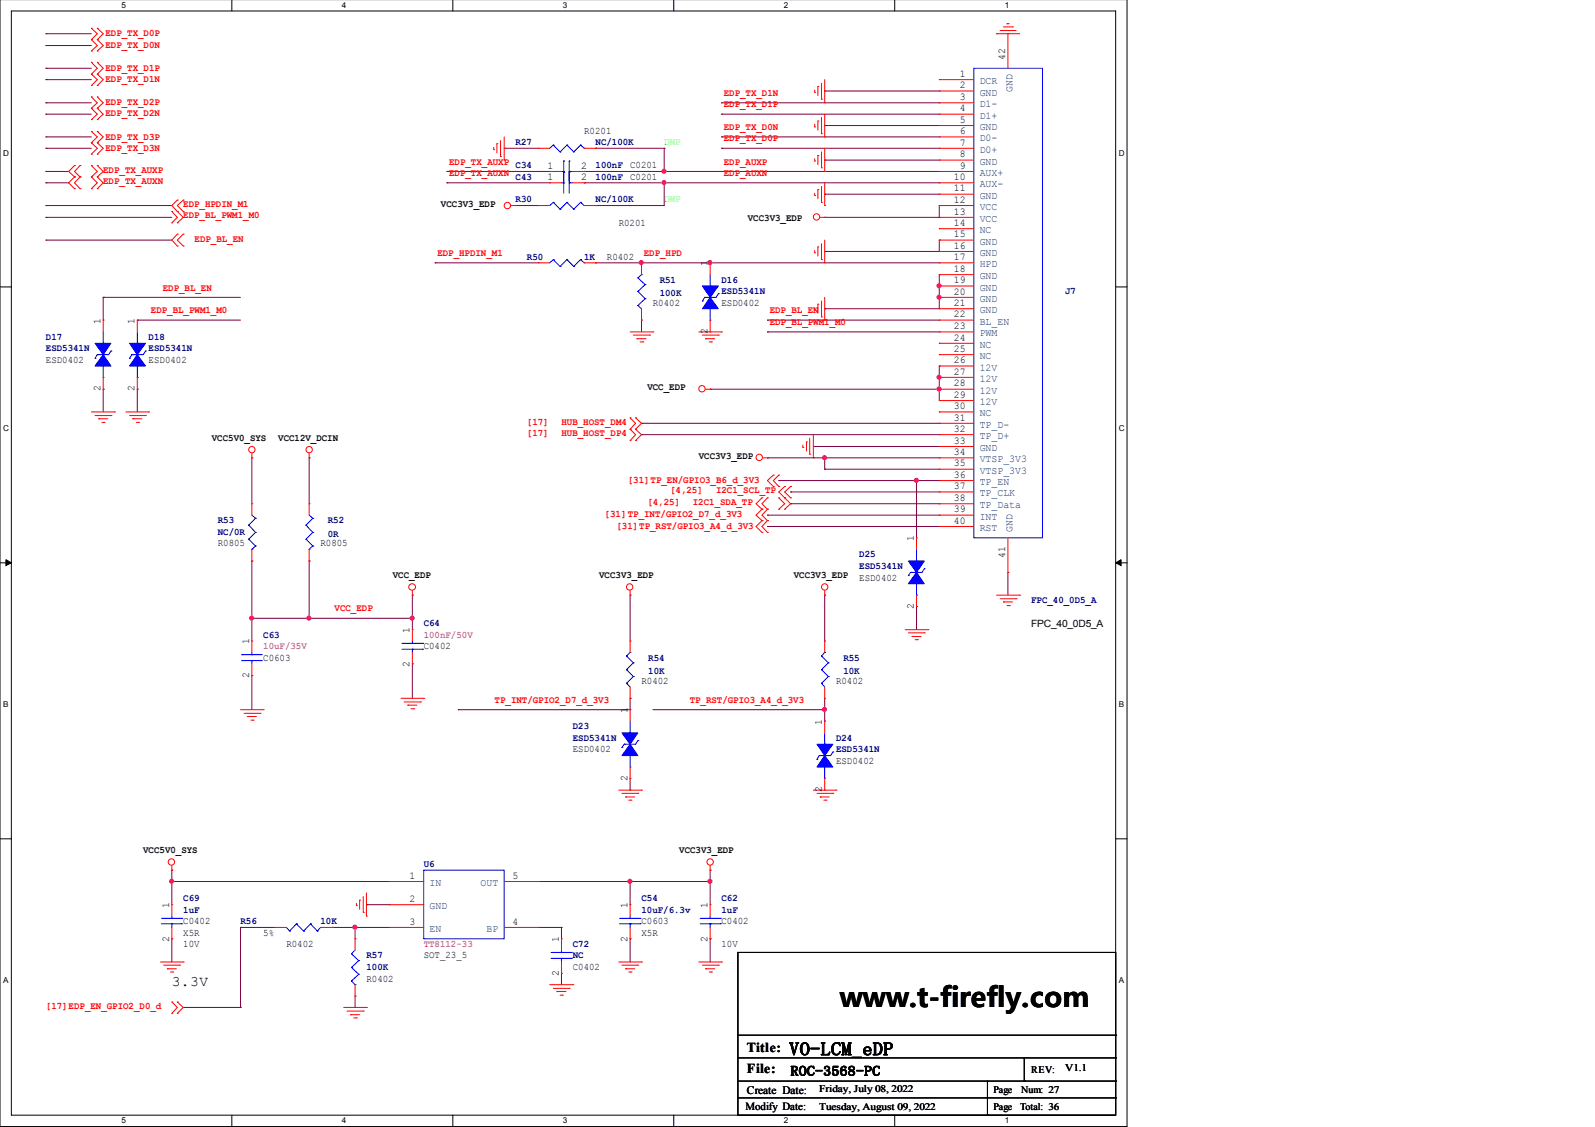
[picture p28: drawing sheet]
<svg xmlns="http://www.w3.org/2000/svg" width="297mm" height="210mm" viewBox="0 0 297 210" stroke-linecap="round" stroke-linejoin="round" font-family="sans-serif">
<defs><g id="words">
<text font-size="5.1" x="156.4" y="187.5">www.t-firefly.com</text>
<text font-size="3.4" x="147" y="196.5">VO-LCM_eDP</text>
<text font-size="2.7" x="32" y="183.6">3.3V</text>
<g font-size="2.5">
<text x="139.1" y="196">Title:</text>
<text x="139.1" y="199.8">File:</text>
<text x="147.2" y="200.3">ROC-3568-PC</text>
</g>
<text font-size="2.1" x="139.1" y="203.7">Create Date:</text>
<text font-size="2" x="138.9" y="206.8">Modify Date:</text>
<g font-size="1.9" fill="#f00">
<text x="19.6" y="6.8">EDP_TX_D0P</text>
<text x="19.6" y="8.9">EDP_TX_D0N</text>
<text x="19.6" y="13.1">EDP_TX_D1P</text>
<text x="19.6" y="15.3">EDP_TX_D1N</text>
<text x="134.8" y="17.9">EDP_TX_D1N</text>
<text x="19.6" y="19.6">EDP_TX_D2P</text>
<text x="19.6" y="21.7">EDP_TX_D2N</text>
<text x="134.8" y="20">EDP_TX_D1P</text>
<text x="19.6" y="26">EDP_TX_D3P</text>
<text x="19.6" y="28.1">EDP_TX_D3N</text>
<text x="134.8" y="24.2">EDP_TX_D0N</text>
<text x="134.8" y="26.3">EDP_TX_D0P</text>
<text x="19.2" y="32.2">EDP_TX_AUXP</text>
<text x="19.2" y="34.3">EDP_TX_AUXN</text>
<text x="83.7" y="30.7">EDP_TX_AUXP</text>
<text x="83.7" y="32.8">EDP_TX_AUXN</text>
<text x="134.8" y="30.7">EDP_AUXP</text>
<text x="134.8" y="32.8">EDP_AUXN</text>
<text x="34.1" y="40.7">EDP_BL_PWM1_M0</text>
<text x="34.1" y="38.5">EDP_HPDIN_M1</text>
<text x="36.2" y="45.1">EDP_BL_EN</text>
<text x="81.4" y="47.7">EDP_HPDIN_M1</text>
<text x="119.9" y="47.7">EDP_HPD</text>
<text x="28.1" y="58.3">EDP_BL_PWM1_M0</text>
<text x="30.3" y="54.1">EDP_BL_EN</text>
<text x="143.3" y="58.3">EDP_BL_EN</text>
<text x="143.3" y="60.6">EDP_BL_PWM1_M0</text>
<text x="98.1" y="81.2">[17]</text>
<text x="98.1" y="79.1">[17]</text>
<text x="104.6" y="81.2">HUB_HOST_DP4</text>
<text x="104.6" y="79.1">HUB_HOST_DM4</text>
<text x="116.9" y="90">[31]TP_EN/GPIO3_B6_d_3V3</text>
<text x="120.6" y="94">[4,25]</text>
<text x="124.8" y="91.9">[4,25]</text>
<text x="129" y="94">I2C1_SDA_TP</text>
<text x="133.3" y="91.9">I2C1_SCL_TP</text>
<text x="112.6" y="96.4">[31]TP_INT/GPIO2_D7_d_3V3</text>
<text x="114.8" y="98.5">[31]TP_RST/GPIO3_A4_d_3V3</text>
<text x="62.3" y="113.9">VCC_EDP</text>
<text x="92.1" y="130.9">TP_INT/GPIO2_D7_d_3V3</text>
<text x="128.4" y="130.9">TP_RST/GPIO3_A4_d_3V3</text>
<text x="8.6" y="187.9">[17]EDP_EN_GPIO2_D0_d</text>
</g>
<g font-size="1.9">
<text x="187.2" y="11.2" transform="rotate(-90 187.2 11.2)">42</text>
<text x="178.7" y="14.3">1</text>
<text x="178.7" y="16.4">2</text>
<text x="178.7" y="18.6">3</text>
<text x="178.7" y="20.8">4</text>
<text x="178.7" y="22.9">5</text>
<text x="108.8" y="24.9">R0201</text>
<text x="178.7" y="25">6</text>
<text x="178.7" y="27.1">7</text>
<text x="178.7" y="29.3">8</text>
<text x="101.9" y="33.5">1</text>
<text x="101.9" y="31.4">1</text>
<text x="108.2" y="33.5">2</text>
<text x="108.2" y="31.4">2</text>
<text x="117.3" y="33.5">C0201</text>
<text x="117.3" y="31.3">C0201</text>
<text x="177.6" y="33.5">10</text>
<text x="177.6" y="35.7">11</text>
<text x="178.7" y="31.4">9</text>
<text x="82.1" y="38.5">VCC3V3_EDP</text>
<text x="139.3" y="41.2">VCC3V3_EDP</text>
<text x="177.6" y="37.8">12</text>
<text x="177.6" y="40">13</text>
<text x="115.2" y="42">R0201</text>
<text x="177.6" y="42.1">14</text>
<text x="177.6" y="44.2">15</text>
<text x="177.6" y="46.3">16</text>
<text x="113" y="48.4">R0402</text>
<text x="131.7" y="49.6" transform="rotate(-90 131.7 49.6)">1</text>
<text x="177.6" y="48.4">17</text>
<text x="177.6" y="50.6">18</text>
<text x="177.6" y="52.8">19</text>
<text x="121.6" y="56.9">R0402</text>
<text x="134.4" y="56.9">ESD0402</text>
<text x="177.6" y="54.9">20</text>
<text x="177.6" y="57">21</text>
<text x="177.6" y="59.1">22</text>
<text x="18.7" y="60.3" transform="rotate(-90 18.7 60.3)">1</text>
<text x="25.1" y="60.3" transform="rotate(-90 25.1 60.3)">1</text>
<text x="131.7" y="62.2" transform="rotate(-90 131.7 62.2)">2</text>
<text x="177.6" y="61.3">23</text>
<text x="177.6" y="63.4">24</text>
<text x="177.6" y="65.5">25</text>
<text x="8.6" y="67.6">ESD0402</text>
<text x="27.7" y="67.6">ESD0402</text>
<text x="177.6" y="67.7">26</text>
<text x="177.6" y="69.8">27</text>
<text x="177.6" y="72">28</text>
<text x="18.7" y="72.9" transform="rotate(-90 18.7 72.9)">2</text>
<text x="25.1" y="72.9" transform="rotate(-90 25.1 72.9)">2</text>
<text x="120.6" y="72.7">VCC_EDP</text>
<text x="177.6" y="74.1">29</text>
<text x="177.6" y="76.2">30</text>
<text x="39.5" y="82.1">VCC5V0_SYS</text>
<text x="51.8" y="82.1">VCC12V_DCIN</text>
<text x="177.6" y="78.3">31</text>
<text x="177.6" y="80.4">32</text>
<text x="177.6" y="82.6">33</text>
<text x="130.1" y="85.5">VCC3V3_EDP</text>
<text x="177.6" y="84.8">34</text>
<text x="177.6" y="89">36</text>
<text x="177.6" y="86.9">35</text>
<text x="177.6" y="91.1">37</text>
<text x="177.6" y="93.3">38</text>
<text x="177.6" y="95.4">39</text>
<text x="40.6" y="101.7">R0805</text>
<text x="59.7" y="101.7">R0805</text>
<text x="170.2" y="100.8" transform="rotate(-90 170.2 100.8)">1</text>
<text x="177.6" y="97.6">40</text>
<text x="73.2" y="107.7">VCC_EDP</text>
<text x="111.6" y="107.7">VCC3V3_EDP</text>
<text x="147.8" y="107.7">VCC3V3_EDP</text>
<text x="187.2" y="103.9" transform="rotate(-90 187.2 103.9)">41</text>
<text x="160" y="108.1">ESD0402</text>
<text x="170.2" y="113.5" transform="rotate(-90 170.2 113.5)">2</text>
<text x="46.4" y="120" transform="rotate(-90 46.4 120)">1</text>
<text x="76.3" y="117.9" transform="rotate(-90 76.3 117.9)">1</text>
<text x="192" y="116.9">FPC_40_0D5_A</text>
<text x="49" y="123">C0603</text>
<text x="76.3" y="124.1" transform="rotate(-90 76.3 124.1)">2</text>
<text x="78.9" y="120.9">C0402</text>
<text x="46.4" y="126.3" transform="rotate(-90 46.4 126.3)">2</text>
<text x="119.5" y="127.4">R0402</text>
<text x="155.7" y="127.4">R0402</text>
<text x="116.8" y="132.8" transform="rotate(-90 116.8 132.8)">1</text>
<text x="153.1" y="135" transform="rotate(-90 153.1 135)">1</text>
<text x="106.7" y="140.1">ESD0402</text>
<text x="155.7" y="142.3">ESD0402</text>
<text x="116.8" y="145.5" transform="rotate(-90 116.8 145.5)">2</text>
<text x="153.1" y="147.6" transform="rotate(-90 153.1 147.6)">2</text>
<text x="26.7" y="158.9">VCC5V0_SYS</text>
<text x="126.5" y="158.9">VCC3V3_EDP</text>
<text x="76.3" y="163.7">1</text>
<text x="76.3" y="168">2</text>
<text x="95.4" y="163.7">5</text>
<text x="31.5" y="169.1" transform="rotate(-90 31.5 169.1)">1</text>
<text x="34.1" y="172.1">C0402</text>
<text x="76.3" y="172.2">3</text>
<text x="95.4" y="172.2">4</text>
<text x="116.8" y="169.1" transform="rotate(-90 116.8 169.1)">1</text>
<text x="119.5" y="172.1">C0603</text>
<text x="131.7" y="169.1" transform="rotate(-90 131.7 169.1)">1</text>
<text x="134.4" y="172.1">C0402</text>
<text x="31.5" y="175.4" transform="rotate(-90 31.5 175.4)">2</text>
<text x="34.1" y="174.3">X5R</text>
<text x="34.1" y="176.4">10V</text>
<text x="49" y="174.3">5%</text>
<text x="53.3" y="176.4">R0402</text>
<text x="78.9" y="178.5">SOT_23_5</text>
<text x="104.1" y="175.4" transform="rotate(-90 104.1 175.4)">1</text>
<text x="116.8" y="175.4" transform="rotate(-90 116.8 175.4)">2</text>
<text x="119.5" y="174.3">X5R</text>
<text x="131.7" y="175.4" transform="rotate(-90 131.7 175.4)">2</text>
<text x="134.4" y="176.4">10V</text>
<text x="68.2" y="182.8">R0402</text>
<text x="104.1" y="181.8" transform="rotate(-90 104.1 181.8)">2</text>
<text x="106.7" y="180.7">C0402</text>
<text x="152.6" y="203.5">Friday, July 08, 2022</text>
<text x="185" y="203.6">Page</text>
<text x="190.2" y="203.6">Num: 27</text>
<text x="192" y="199.8">REV:</text>
<text x="198.4" y="199.4">V1.1</text>
<text x="152.6" y="206.7">Tuesday, August 09, 2022</text>
<text x="185" y="206.7">Page</text>
<text x="190" y="206.7">Total: 36</text>
</g>
<g font-size="1.9" fill="#004080">
<text x="182.5" y="15.7">DCR</text>
<text x="182.5" y="17.8">GND</text>
<text x="188.6" y="17.1" transform="rotate(-90 188.6 17.1)">GND</text>
<text x="182.5" y="20">D1-</text>
<text x="182.5" y="22.1">D1+</text>
<text x="182.5" y="24.2">GND</text>
<text x="182.5" y="26.3">D0-</text>
<text x="182.5" y="28.5">D0+</text>
<text x="182.5" y="30.7">GND</text>
<text x="182.5" y="32.8">AUX+</text>
<text x="182.5" y="34.9">AUX-</text>
<text x="182.5" y="37">GND</text>
<text x="182.5" y="39.1">VCC</text>
<text x="182.5" y="41.3">VCC</text>
<text x="182.5" y="43.4">NC</text>
<text x="182.5" y="45.6">GND</text>
<text x="182.5" y="47.7">GND</text>
<text x="182.5" y="49.8">HPD</text>
<text x="182.5" y="52">GND</text>
<text x="182.5" y="54.1">GND</text>
<text x="182.5" y="56.2">GND</text>
<text x="182.5" y="58.3">GND</text>
<text x="182.5" y="60.5">BL_EN</text>
<text x="182.5" y="62.7">PWM</text>
<text x="182.5" y="64.8">NC</text>
<text x="182.5" y="66.9">NC</text>
<text x="182.5" y="69">12V</text>
<text x="182.5" y="71.1">12V</text>
<text x="182.5" y="73.3">12V</text>
<text x="182.5" y="75.5">12V</text>
<text x="182.5" y="77.6">NC</text>
<text x="182.5" y="79.7">TP_D-</text>
<text x="182.5" y="81.8">TP_D+</text>
<text x="182.5" y="84">GND</text>
<text x="182.5" y="86.1">VTSP_3V3</text>
<text x="182.5" y="88.2">VTSP_3V3</text>
<text x="182.5" y="90.4">TP_EN</text>
<text x="182.5" y="92.5">TP_CLK</text>
<text x="182.5" y="94.7">TP_Data</text>
<text x="182.5" y="96.8">INT</text>
<text x="182.5" y="98.9">RST</text>
<text x="188.6" y="99.1" transform="rotate(-90 188.6 99.1)">GND</text>
<text x="80" y="165">IN</text>
<text x="89.5" y="165">OUT</text>
<text x="80" y="169.3">GND</text>
<text x="80" y="173.6">EN</text>
<text x="90.6" y="173.6">BP</text>
</g>
<g font-size="1.9" fill="#000080">
<text x="96" y="27">R27</text>
<text x="110.9" y="27">NC/100K</text>
<text x="96" y="33.5">C43</text>
<text x="96" y="31.3">C34</text>
<text x="110.9" y="33.5">100nF</text>
<text x="110.9" y="31.3">100nF</text>
<text x="96" y="37.7">R30</text>
<text x="110.9" y="37.7">NC/100K</text>
<text x="98.1" y="48.4">R50</text>
<text x="108.8" y="48.4">1K</text>
<text x="122.9" y="52.7">R51</text>
<text x="134.4" y="52.7">D16</text>
<text x="122.9" y="55.2">100K</text>
<text x="134.4" y="54.8">ESD5341N</text>
<text x="198.4" y="54.8">J7</text>
<text x="8.6" y="63.3">D17</text>
<text x="8.6" y="65.5">ESD5341N</text>
<text x="27.7" y="63.3">D18</text>
<text x="27.7" y="65.5">ESD5341N</text>
<text x="40.6" y="97.5">R53</text>
<text x="40.6" y="99.6">NC/0R</text>
<text x="61" y="97.5">R52</text>
<text x="61" y="100">0R</text>
<text x="160" y="103.8">D25</text>
<text x="160" y="106">ESD5341N</text>
<text x="192" y="112.4">FPC_40_0D5_A</text>
<text x="49" y="118.8">C63</text>
<text x="78.9" y="116.7">C64</text>
<text x="120.7" y="123">R54</text>
<text x="120.7" y="125.6">10K</text>
<text x="157.1" y="123">R55</text>
<text x="157.1" y="125.6">10K</text>
<text x="106.7" y="135.8">D23</text>
<text x="106.7" y="138">ESD5341N</text>
<text x="155.7" y="138">D24</text>
<text x="155.7" y="140.1">ESD5341N</text>
<text x="78.9" y="161.5">U6</text>
<text x="34.1" y="167.8">C69</text>
<text x="119.5" y="167.8">C54</text>
<text x="134.4" y="167.8">C62</text>
<text x="34.1" y="170">1uF</text>
<text x="44.8" y="172.1">R56</text>
<text x="59.7" y="172.1">10K</text>
<text x="119.5" y="170">10uF/6.3v</text>
<text x="134.4" y="170">1uF</text>
<text x="68.2" y="178.5">R57</text>
<text x="106.7" y="176.4">C72</text>
<text x="106.7" y="178.5">NC</text>
<text x="68.2" y="180.7">100K</text>
</g>
<g font-size="1.9" fill="#0f0">
<text x="123.7" y="27">DNP</text>
<text x="123.7" y="37.7">DNP</text>
</g>
<g font-size="1.9" fill="#f0f">
<text x="78.9" y="118.8">100nF/50V</text>
<text x="49" y="120.9">10uF/35V</text>
<text x="78.9" y="176.4">TT8112-33</text>
</g>
<g font-size="1.5">
<text x="22.6" y="1.5">5</text>
<text x="63.7" y="1.5">4</text>
<text x="104.8" y="1.5">3</text>
<text x="146" y="1.5">2</text>
<text x="187.1" y="1.5">1</text>
<text x=".6" y="29">D</text>
<text x="208.4" y="29">D</text>
<text x=".6" y="80.4">C</text>
<text x="208.4" y="80.4">C</text>
<text x=".6" y="131.8">B</text>
<text x="208.4" y="131.8">B</text>
<text x=".6" y="183.1">A</text>
<text x="208.4" y="183.1">A</text>
<text x="22.6" y="209.2">5</text>
<text x="63.7" y="209.2">4</text>
<text x="104.8" y="209.2">3</text>
<text x="146" y="209.2">2</text>
<text x="187.1" y="209.2">1</text>
</g>
</g></defs>
<path d="M0 -.1v209.9h209.9v-209.9M2.1 2h205.7v205.7h-205.7z" fill="none" stroke="#000" stroke-width=".19"/>
<g fill="#fff">
<path d="M22.6 .2h.7v1.5h-.7z"/>
<path d="M22.6 208h.7v1.5h-.7z"/>
</g>
<path d="M43.2 0v2M43.2 207.7v2.1" fill="none" stroke="#000" stroke-width=".19"/>
<g fill="#fff">
<path d="M63.7 .2h.6v1.5h-.6z"/>
<path d="M63.7 208h.6v1.5h-.6z"/>
</g>
<path d="M84.3 0v2M84.3 207.7v2.1" fill="none" stroke="#000" stroke-width=".19"/>
<g fill="#fff">
<path d="M104.8 .2h.7v1.5h-.7z"/>
<path d="M104.8 208h.7v1.5h-.7z"/>
</g>
<path d="M125.5 0v2M125.5 207.7v2.1" fill="none" stroke="#000" stroke-width=".19"/>
<g fill="#fff">
<path d="M146 .2h.6v1.5h-.6z"/>
<path d="M146 208h.6v1.5h-.6z"/>
</g>
<path d="M166.6 0v2M166.6 207.7v2.1" fill="none" stroke="#000" stroke-width=".19"/>
<g fill="#fff">
<path d="M187.1 .2h.7v1.5h-.7z"/>
<path d="M187.1 208h.7v1.5h-.7z"/>
<path d="M.6 27.7h.9v1.5h-.9z"/>
<path d="M208.4 27.7h.9v1.5h-.9z"/>
<path d="M.6 79.1h.9v1.5h-.9z"/>
<path d="M208.4 79.1h.9v1.5h-.9z"/>
</g>
<path d="M0 53.4h2.1M207.8 53.4h2.1" fill="none" stroke="#000" stroke-width=".19"/>
<g fill="#fff">
<path d="M.6 130.5h.8v1.5h-.8z"/>
<path d="M208.4 130.5h.8v1.5h-.8z"/>
</g>
<path d="M0 104.8h2.1M207.8 104.8h2.1" fill="none" stroke="#000" stroke-width=".19"/>
<path d="M1.1 104.2l1 .6-1 .5zM207.8 104.8l1-.6v1.1z" fill="#000" stroke="#000" stroke-width=".19"/>
<g fill="#fff">
<path d="M.6 181.9h.8v1.5h-.8z"/>
<path d="M208.4 181.9h.8v1.5h-.8z"/>
</g>
<g fill="none" stroke="#000" stroke-width=".19">
<path d="M0 156.2h2.1M207.8 156.2h2.1M137.4 177.4h70.4v30.3h-70.4zM137.4 192.8h70.4M137.4 197h70.4M190.8 197v4.4M207.8 192.8h.1M207.8 197h.1M137.4 201.4h70.4M137.4 204.5h70.4M183.9 207.7h.1M183.9 201.4v6.3"/>
<path d="M190.8 201.4h.1M207.8 201.4h.1M207.8 204.5h.1"/>
</g>
<g fill="none" stroke="#800040" stroke-width=".19">
<path d="M8.6 6.3h.1M8.6 8.5h.1M8.6 12.7h.1M8.6 14.8h.1M8.6 19.1h.1M8.6 6.3h8.4M8.6 8.5h8.4M8.6 12.7h8.4M8.6 14.8h8.4M8.6 19.1h8.4M134.4 19.1h.1M134.4 19.1h40.5"/>
<path d="M153.6 16.9h.1M153.6 16.9h21.3M8.6 21.3h.1M8.6 25.5h.1M8.6 27.6h.1M8.6 31.9h.1M8.6 34.1h.1M8.6 38.3h.1M8.6 21.3h8.4M8.6 25.5h8.4M8.6 27.6h8.4M8.6 31.9h4.2"/>
<path d="M8.6 34.1h4.2M8.6 38.3h23.4M83.2 31.9h.1M83.2 34.1h.1M83.2 31.9h19.2M83.2 34.1h19.2M93.9 27.6h.1M93.9 27.6h6.3M96 38.3h.1M96 38.3h4.2M108.8 34.1h.1M108.8 31.9h.1"/>
<path d="M108.8 31.9h66.1M108.8 34.1h66.1M110.9 27.6h.1M110.9 38.3h.1M110.9 27.6h12.8M123.7 31.9h.1M123.7 34.1h.1M123.7 27.6h.1M123.7 34.1v4.2h-12.8M123.7 27.6v4.3M134.4 21.3h.1M134.4 25.5h.1"/>
<path d="M134.4 27.6h.1M134.4 21.3h40.5M134.4 25.5h40.5M134.4 27.6h40.5M153.6 23.4h.1M153.6 29.8h.1M153.6 36.2h.1M153.6 23.4h21.3M153.6 29.8h21.3M153.6 36.2h21.3M174.9 38.3h.1M174.9 38.3v2.2h-21.3"/>
<path d="M8.6 40.5h.1M8.6 44.7h.1M8.6 40.5h23.4M8.6 44.7h23.4M19.2 55.4h.1M19.2 55.4v4.2M19.2 55.4h25.6M25.6 59.6h.1M25.6 59.6h19.2M81 49h.1M81 49h19.2M110.9 49h.1"/>
<path d="M110.9 49h64M119.5 49h.1M119.5 59.6h.1M119.5 59.6v2.2M132.2 49h.1M142.9 59.6h.1M142.9 59.6h32M153.6 40.5h.1M153.6 57.5h.1M153.6 46.8h.1M174.9 44.7h.1M174.9 51.2h.1"/>
<path d="M174.9 53.3h.1M174.9 55.4h.1M174.9 51.2v6.3h-21.3M174.9 44.7v2.1h-21.3M19.2 72.5h.1M19.2 72.5v4.2M25.6 72.5h.1M25.6 72.5v4.2M119.5 78.8h.1M119.5 78.8h55.4M132.2 72.5h.1M132.2 72.5h42.7"/>
<path d="M142.9 61.8h.1M142.9 61.8h32M174.9 68.2h.1M174.9 70.3h.1M174.9 72.5h.1M174.9 68.2v6.4M46.9 85.3h.1M46.9 85.3v8.5M57.6 85.3h.1M57.6 85.3v8.5M119.5 81h.1M119.5 81h55.4"/>
<path d="M142.9 85.3h.1M142.9 95.9h.1M142.9 98.1h.1M142.9 85.3h32M142.9 95.9h32M142.9 98.1h32M145 89.5h.1M145 89.5h29.9M147.2 91.6h.1M147.2 93.8h.1M147.2 91.6h27.7M147.2 93.8h27.7"/>
<path d="M151.5 83.2h.1M151.5 83.2h23.4M153.6 87.4h.1M153.6 85.3h.1M153.6 87.4h21.3M153.6 85.3v2.1M170.7 89.5h.1M170.7 89.5v10.7M46.9 104.5h.1M46.9 115.2h.1M46.9 104.5v14.9M46.9 115.2h29.9"/>
<path d="M57.6 104.5h.1M57.6 115.2h.1M57.6 104.5v10.7M76.8 115.2h.1M76.8 110.8h.1M76.8 110.8v6.5M117.3 110.8h.1M117.3 110.8v8.6M153.6 110.8h.1M153.6 110.8v8.6M170.7 113h.1M170.7 113v4.3"/>
<path d="M187.7 106.6h.1M187.7 106.6v4.2M46.9 125.8h.1M46.9 125.8v6.4M76.8 123.6h.1M76.8 123.6v6.5M85.3 132.2h.1M117.3 130.1h.1M117.3 130.1v2.1h-32M121.6 132.2h32M153.6 132.2h.1M153.6 134.3h.1"/>
<path d="M153.6 130.1v4.2M117.3 147.2h.1M117.3 145v2.2M32 164.2h.1M32 174.9h.1M32 162.1h.1M32 164.2h40.6M32 162.1v6.4M32 174.9v4.3M44.8 172.7h.1M44.8 172.7h6.4M44.8 172.7v14.9"/>
<path d="M61.9 172.7h.1M61.9 172.7h10.7M66.1 172.7h.1M66.1 172.7v2.2M68.2 168.5h.1M68.2 168.5h4.4M100.2 172.7h.1M100.2 164.2h.1M100.2 164.2h32M100.2 172.7h4.4M104.6 172.7h.1M104.6 172.7v2.2"/>
<path d="M117.3 164.2h.1M117.3 174.9h.1M117.3 164.2v4.3M117.3 174.9v4.3M132.2 162.1h.1M132.2 174.9h.1M132.2 164.2h.1M132.2 162.1v6.4M132.2 174.9v4.3M34.1 187.6h10.7M44.8 187.6h.1M66.1 185.5h.1"/>
<path d="M66.1 185.5v2.1M104.6 181.3h.1M104.6 181.3v2.1"/>
</g>
<g fill="#f0f" stroke="#f0f" stroke-width=".19">
<circle cx="123.7" cy="31.9" r=".38"/>
<circle cx="46.9" cy="115.1" r=".38"/>
<circle cx="123.7" cy="34" r=".38"/>
<circle cx="174.9" cy="70.2" r=".38"/>
<circle cx="174.9" cy="55.3" r=".38"/>
<circle cx="174.9" cy="53.2" r=".38"/>
<circle cx="119.4" cy="48.9" r=".38"/>
<circle cx="132.2" cy="48.9" r=".38"/>
<circle cx="153.5" cy="85.2" r=".38"/>
<circle cx="170.6" cy="89.5" r=".38"/>
<circle cx="174.9" cy="72.4" r=".38"/>
<circle cx="57.5" cy="115.1" r=".38"/>
<circle cx="76.8" cy="115.1" r=".38"/>
<circle cx="132.2" cy="164.1" r=".38"/>
<circle cx="117.3" cy="164.1" r=".38"/>
<circle cx="32" cy="164.1" r=".38"/>
<circle cx="66.1" cy="172.7" r=".38"/>
<circle cx="153.5" cy="132.1" r=".38"/>
</g>
<g fill="none" stroke="#f00" stroke-width=".19">
<path d="M17 7.4h.1M17 5.3h.1M17 9.5h.1M17 13.8h.1M17 11.6h.1M17 15.9h.1M17 18h.1M17 5.3l1.1 1-1.1 1.1M17 7.4l1.1 1.1-1.1 1M17 11.6l1.1 1.1-1.1 1.1M17 13.8l1.1 1-1.1 1.1M17 18l1.1 1.1-1.1 1.1"/>
<path d="M18.1 7.4h.1M18.1 5.3h.1M18.1 9.5h.1M18.1 13.8h.1M18.1 11.6h.1M18.1 15.9h.1M18.1 18h.1M18.1 5.3l1.1 1-1.1 1.1M18.1 7.4l1.1 1.1-1.1 1M18.1 11.6l1.1 1.1-1.1 1.1M18.1 13.8l1.1 1-1.1 1.1M18.1 18l1.1 1.1-1.1 1.1"/>
<path d="M151.7 17.2h.1M151.7 16.8v.4M152.3 16.1h.1M152.3 16.1v1.7M153 18.5h.1M153 15.5v3M153.6 19.1h.1M153.6 14.8v4.3M174.9 14.8h.1M174.9 16.9h.1M174.9 19.1h.1M174.9 14.8h6.5"/>
<path d="M174.9 16.9h6.5M174.9 19.1h6.5M185.6 6.3h.1M185.6 6.3h4.3M186.3 5.7h.1M186.3 5.7h2.9M186.9 5h1.7M187.5 4.4h.1M187.5 4.4h.5M187.7 6.3h.1M187.7 6.3v6.4M188.6 5h.1"/>
<path d="M13.9 30.8h.1M13.9 32.9h.1M13.9 35.2h.1M13.9 30.8l-1.1 1.1 1.1 1M13.9 32.9l-1.1 1.2 1.1 1.1M14.9 32.9h.1M14.9 30.8h.1M14.9 35.2h.1M14.9 30.8l-1 1.1 1 1M14.9 32.9l-1 1.2 1 1.1M17 20.2h.1M17 22.3h.1"/>
<path d="M17 26.6h.1M17 24.5h.1M17 28.7h.1M17 32.9h.1M17 30.8h.1M17 35.2h.1M17 20.2l1.1 1.1-1.1 1M17 24.5l1.1 1-1.1 1.1M17 26.6l1.1 1-1.1 1.1M17 30.8l1.1 1.1-1.1 1M17 32.9l1.1 1.2-1.1 1.1M18.1 20.2h.1"/>
<path d="M18.1 22.3h.1M18.1 26.6h.1M18.1 24.5h.1M18.1 28.7h.1M18.1 32.9h.1M18.1 30.8h.1M18.1 35.2h.1M18.1 20.2l1.1 1.1-1.1 1M18.1 24.5l1.1 1-1.1 1.1M18.1 26.6l1.1 1-1.1 1.1M18.1 30.8l1.1 1.1-1.1 1M18.1 32.9l1.1 1.2-1.1 1.1"/>
<path d="M32 39.4h.1M32 39.4l1 1.1-1 1M33 39.4h.1M33 37.3h.1M33 39.4l1.1 1.1-1.1 1M33 37.3l-1 1 1 1.1M34.1 39.4h.1M34.1 37.3h.1M34.1 37.3l-1.1 1 1.1 1.1M91.9 27.9h.1M91.9 27.4v.5M92.5 26.8h.1"/>
<path d="M92.5 26.8v1.7M93.2 29.1h.1M93.2 26.2v2.9M93.9 29.8h.1M93.9 25.5v4.3M95.2 38.3h.8M96 38.3h.1M100.2 38.3h.1M100.2 27.6h.1M100.2 38.3h2.2M100.2 27.6h2.2M102.4 34.1h.1"/>
<path d="M102.4 31.9h.1M102.4 34.1h2.2M102.4 31.9h2.2M106.7 34.1h2.1M106.7 31.9h2.1M108.8 34.1h.1M108.8 31.9h.1M108.8 38.3h2.1M108.8 27.6h2.1M110.9 38.3h.1M110.9 27.6h.1M151.7 36.4h.1"/>
<path d="M151.7 30h.1M151.7 23.6h.1M151.7 23.1v.5M151.7 29.6v.4M151.7 36v.4M152.3 35.3h.1M152.3 29h.1M152.3 22.5h.1M152.3 22.5v1.7M152.3 29v1.7M152.3 35.3v1.7M153 37.7h.1"/>
<path d="M153 31.3h.1M153 24.9h.1M153 21.9v3M153 28.3v3M153 34.7v3M153.6 38.3h.1M153.6 31.9h.1M153.6 25.5h.1M153.6 21.3v4.2M153.6 27.6v4.3M153.6 34.1v4.2M174.9 21.3h.1"/>
<path d="M174.9 23.4h.1M174.9 25.5h.1M174.9 27.6h.1M174.9 29.8h.1M174.9 31.9h.1M174.9 34.1h.1M174.9 36.2h.1M174.9 38.3h.1M174.9 38.3h6.5M174.9 34.1h6.5M174.9 27.6h6.5M174.9 31.9h6.5"/>
<path d="M174.9 21.3h6.5M174.9 23.4h6.5M174.9 25.5h6.5M174.9 29.8h6.5M174.9 36.2h6.5M19.2 59.6h.1M19.2 59.6v2.2M25.6 59.6h.1M25.6 59.6v2.2M32 41.5h.1M33 41.5h.1M33 45.8h.1"/>
<path d="M33 43.6h.1M33 43.6l-1 1.1 1 1.1M34.1 43.6h.1M34.1 45.8h.1M34.1 43.6l-1.1 1.1 1.1 1.1M100.2 49h.1M100.2 49h2.2M108.8 49h2.1M110.9 49h.1M119.5 59.6h.1M119.5 49h.1M119.5 49v2.2"/>
<path d="M119.5 57.5v2.1M132.2 49h.1M132.2 49v2.2M132.2 59.6v2.2M151.7 57.8h.1M151.7 47.1h.1M151.7 46.7v.4M151.7 57.3v.5M152.3 56.7h.1M152.3 46h.1M152.3 46v1.7M152.3 56.7v1.6"/>
<path d="M152.7 40.5h.9M153 59h.1M153 48.4h.1M153 45.4v3M153 56.1v2.9M153.6 40.5h.1M153.6 59.6h.1M153.6 49h.1M153.6 44.7v4.3M153.6 55.4v4.2M174.9 40.5h.1M174.9 42.6h.1"/>
<path d="M174.9 44.7h.1M174.9 46.8h.1M174.9 49h.1M174.9 51.2h.1M174.9 53.3h.1M174.9 55.4h.1M174.9 57.5h.1M174.9 59.6h.1M174.9 40.5h6.5M174.9 42.6h6.5M174.9 44.7h6.5M174.9 46.8h6.5"/>
<path d="M174.9 49h6.5M174.9 51.2h6.5M174.9 53.3h6.5M174.9 55.4h6.5M174.9 57.5h6.5M174.9 59.6h6.5M17 76.7h4.3M17.7 77.4h3M18.4 78h.1M18.4 78h1.7M19 78.7h.4M19.2 72.5h.1"/>
<path d="M19.2 70.3v2.2M19.4 78.7h.1M20.7 77.4h.1M21.3 76.7h.1M23.5 76.7h4.2M24.1 77.4h3M24.7 78h.1M24.7 78h1.7M25.4 78.7h.4M25.6 72.5h.1M25.6 70.3v2.2M25.8 78.7h.1"/>
<path d="M27.1 77.4h.1M27.7 76.7h.1M117.3 79.9h.1M117.3 77.8h.1M117.3 61.8h4.3M117.3 79.9l1.1 1.1-1.1 1.1M117.3 77.8l1.1 1-1.1 1.1M117.9 62.4h3.1M118.4 79.9h.1M118.4 77.8h.1M118.4 79.9l1.1 1.1-1.1 1.1M118.4 77.8l1.1 1-1.1 1.1"/>
<path d="M118.6 63.1h.1M118.6 63.1h1.7M119.2 63.7h.5M119.7 63.7h.1M121 62.4h.1M121.6 61.8h.1M130.1 61.8h4.3M130.8 62.4h3M131.4 63.1h.1M131.4 63.1h1.7M131.4 72.5h.8M132.1 63.7h.4"/>
<path d="M132.2 72.5h.1M132.2 61.8h.1M132.5 63.7h.1M133.8 62.4h.1M134.4 61.8h.1M174.9 61.8h.1M174.9 63.9h.1M174.9 66.1h.1M174.9 68.2h.1M174.9 70.3h.1M174.9 72.5h.1M174.9 74.6h.1"/>
<path d="M174.9 76.7h.1M174.9 78.8h.1M174.9 61.8h6.5M174.9 76.7h6.5M174.9 72.5h6.5M174.9 63.9h6.5M174.9 66.1h6.5M174.9 68.2h6.5M174.9 70.3h6.5M174.9 74.6h6.5M174.9 78.8h6.5M46.9 85.3h.1"/>
<path d="M46.9 93.8h.1M46.9 84.4v.9M46.9 93.8v2.1M57.6 85.3h.1M57.6 93.8h.1M57.6 84.4v.9M57.6 93.8v2.1M117.3 82.1h.1M118.4 82.1h.1M141.9 94.8h.1M141.9 92.7h.1M141.9 97h.1"/>
<path d="M141.9 99.2h.1M141.9 92.7l-1.1 1.1 1.1 1M141.9 94.8l-1.1 1.1 1.1 1.1M141.9 97l-1.1 1.1 1.1 1.1M142.1 85.3h.8M142.9 85.3h.1M142.9 94.8h.1M142.9 92.7h.1M142.9 97h.1M142.9 99.2h.1M142.9 92.7l-1 1.1 1 1M142.9 94.8l-1 1.1 1 1.1"/>
<path d="M142.9 97l-1 1.1 1 1.1M144 90.6h.1M144 88.5h.1M144 88.5l-1.1 1 1.1 1.1M145 94.8h.1M145 92.7h.1M145 90.6h.1M145 88.5h.1M145 92.7l1.1 1.1-1.1 1M145 88.5l-1 1 1 1.1M146.1 92.7h.1M146.1 94.8h.1"/>
<path d="M146.1 90.6h.1M146.1 90.6l-1.1 1 2.2 2.2-1.1 1M147.2 92.7h.1M147.2 90.6h.1M147.2 90.6l-1.1 1 1.1 1.1M149.5 83.3h.1M149.5 82.9v.4M150.2 82.3h.1M150.2 82.3v1.7M150.8 84.6h.1M150.8 81.6v3M151.5 85.3h.1"/>
<path d="M151.5 81v4.3M174.9 81h.1M174.9 83.2h.1M174.9 85.3h.1M174.9 89.5h.1M174.9 87.4h.1M174.9 91.6h.1M174.9 93.8h.1M174.9 95.9h.1M174.9 98.1h.1M174.9 85.3h6.5M174.9 81h6.5"/>
<path d="M174.9 83.2h6.5M174.9 89.5h6.5M174.9 87.4h6.5M174.9 91.6h6.5M174.9 93.8h6.5M174.9 95.9h6.5M174.9 98.1h6.5M46.9 104.5h.1M46.9 119.4h.1M46.9 102.3v2.2M46.9 119.4v2.1M57.6 104.5h.1"/>
<path d="M57.6 102.3v2.2M76.8 110.8h.1M76.8 117.3h.1M76.8 110v.8M76.8 117.3v2.1M117.3 110.8h.1M117.3 119.4h.1M117.3 110v.8M117.3 119.4v2.1M153.6 110.8h.1M153.6 119.4h.1M153.6 110v.8"/>
<path d="M153.6 119.4v2.1M168.6 117.3h4.2M169.2 117.9h2.9M169.8 118.5h.1M169.8 118.5h1.7M170.4 119.1h.5M170.7 100.2h.1M170.7 113h.1M170.7 100.2v2.1M170.7 110.8v2.2M170.9 119.1h.1M172.1 117.9h.1"/>
<path d="M172.8 117.3h.1M185.6 110.8h4.3M186.3 111.5h2.9M186.9 112.1h.1M186.9 112.1h1.7M187.5 112.8h.5M187.7 106.6h.1M187.7 100.2v6.4M188 112.8h.1M189.2 111.5h.1M189.9 110.8h.1M44.8 132.2h4.2"/>
<path d="M45.5 132.9h2.9M46.1 133.4h.1M46.1 133.4h1.7M46.7 134.1h.5M46.9 125.8h.1M46.9 123.6v2.2M47.2 134.1h.1M48.4 132.9h.1M49 132.2h.1M74.7 130.1h4.2M75.3 130.7h3M75.9 131.3h.1"/>
<path d="M75.9 131.3h1.7M76.5 132h.5M76.8 123.6h.1M76.8 121.5v2.1M77 132h.1M78.3 130.7h.1M78.9 130.1h.1M117.3 132.2h.1M117.3 130.1h.1M117.3 127.9v2.2M117.3 132.2v2.1M153.6 134.3h.1"/>
<path d="M153.6 130.1h.1M153.6 127.9v2.2M153.6 134.3v2.2M115.2 147.2h4.3M115.8 147.8h3M116.5 148.4h.1M116.5 148.4h1.7M117.1 149h.4M117.3 145h.1M117.3 142.8v2.2M117.5 149h.1M118.8 147.8h.1"/>
<path d="M119.5 147.2h.1M151.5 147.2h4.2M152.1 147.8h3M152.7 148.4h.1M152.7 148.4h1.7M153.4 149h.4M153.6 147.2h.1M153.6 145v2.2M153.8 149h.1M155.1 147.8h.1M155.7 147.2h.1M29.9 179.2h4.2"/>
<path d="M30.5 179.8h2.9M32 162.1h.1M32 168.5h.1M32 174.9h.1M32 161.2v.9M32 168.5v2.1M32 172.7v2.2M33.4 179.8h.1M34.1 179.2h.1M51.2 172.7h.1M51.2 172.7h2.1M59.7 172.7h2.2"/>
<path d="M61.9 172.7h.1M66.1 174.9h.1M66.1 174.9v2.1M66.4 168.7h.1M66.4 168.2v.5M67 167.7h.1M67 167.7v1.6M67.6 169.9h.1M67.6 167v2.9M68.2 170.6h.1M68.2 166.3v4.3M72.6 164.2h.1"/>
<path d="M72.6 168.5h.1M72.6 172.7h.1M72.6 164.2h6.3M72.6 168.5h6.3M72.6 172.7h6.3M93.9 164.2h6.3M93.9 172.7h6.3M100.2 172.7h.1M100.2 164.2h.1M104.6 174.9h.1M104.6 174.9v2.1M104.6 179.2v2.1"/>
<path d="M115.2 179.2h4.3M115.8 179.8h3M117.3 168.5h.1M117.3 174.9h.1M117.3 168.5v2.1M117.3 172.7v2.2M118.8 179.8h.1M119.5 179.2h.1M130.1 179.2h4.3M130.8 179.8h3M132.2 162.1h.1M132.2 168.5h.1"/>
<path d="M132.2 174.9h.1M132.2 161.2v.9M132.2 168.5v2.1M132.2 172.7v2.2M133.8 179.8h.1M134.4 179.2h.1M31.2 180.4h.1M31.2 180.4h1.7M31.7 181h.5M32 186.6h.1M32 188.7h.1M32 186.6l1 1-1 1.1"/>
<path d="M32.2 181h.1M33 188.7h.1M33 186.6h.1M33 186.6l1.1 1-1.1 1.1M64 187.6h4.2M64.6 188.3h3M65.3 189h.1M65.3 189h1.7M65.9 189.6h.5M66.1 185.5h.1M66.1 183.4v2.1M66.4 189.6h.1"/>
<path d="M67.6 188.3h.1M68.2 187.6h.1M102.4 183.4h4.3M103 184.1h3M103.7 184.7h.1M103.7 184.7h1.7M104.3 185.3h.4M104.6 181.3h.1M104.7 185.3h.1M106 184.1h.1M106.7 183.4h.1M116.5 180.4h.1"/>
<path d="M116.5 180.4h1.7M117.1 181h.4M117.5 181h.1M131.4 180.4h.1M131.4 180.4h1.7M132.1 181h.4M132.5 181h.1"/>
<circle cx="94.5" cy="38.3" r=".59"/>
<circle cx="152.1" cy="40.4" r=".59"/>
<circle cx="130.7" cy="72.4" r=".59"/>
<circle cx="46.9" cy="83.7" r=".59"/>
<circle cx="57.6" cy="83.7" r=".59"/>
<circle cx="141.4" cy="85.2" r=".59"/>
<circle cx="76.8" cy="109.3" r=".62"/>
<circle cx="117.3" cy="109.3" r=".59"/>
<circle cx="153.6" cy="109.3" r=".59"/>
<circle cx="31.9" cy="160.5" r=".59"/>
<circle cx="132.2" cy="160.5" r=".59"/>
</g>
<g fill="none" stroke="#00f" stroke-width=".19">
<path d="M181.4 12.7h12.7v87.5h-12.7zM103 37.7h.1M103 27h.1M103 37.7l-.6 .6M103 37.7l1.3 1.3M103 27l-.6 .6M103 27l1.3 1.3M104.3 39h.1M104.3 28.3h.1M104.6 34.1h.4M104.6 31.9h.4M105 34.1h.1"/>
<path d="M105 32.1h.1M105 31.9h.1M105 30h.1M105 30v6M105.6 37.7h.1M105.6 27h.1M105.6 37.7l-1.3 1.3M105.6 37.7l1.2 1.3M105.6 27l-1.3 1.3M105.6 27l1.2 1.3M106 32.1h.1M106 34.1h.1"/>
<path d="M106 30h.1M106 31.9h.1M106 34.1h.7M106 30v6M106 31.9h.7M106.8 39h.1M106.8 28.3h.1M108.1 37.7h.1M108.1 27h.1M108.1 37.7l-1.3 1.3M108.1 37.7l.7 .6M108.1 27l-1.3 1.3"/>
<path d="M108.1 27l.7 .6M108.8 38.3h.1M108.8 27.6h.1M103 48.4h.1M103 48.4l-.6 .6M103 48.4l1.3 1.2M104.3 49.6h.1M105.6 48.4h.1M105.6 48.4l-1.3 1.2M105.6 48.4l1.2 1.2M106.8 49.6h.1M108.1 48.4h.1"/>
<path d="M108.1 48.4l-1.3 1.2M108.1 48.4l.7 .6M108.8 49h.1M118.8 56.9h.1M118.8 54.3h.1M118.8 51.7h.1M118.8 56.9l.7 .6M118.8 54.3l1.3 1.3M118.8 51.7l1.3 1.3M119.5 51.2h.1M119.5 51.2l-.7 .5M120.1 55.6h.1"/>
<path d="M120.1 53h.1M120.1 55.6l-1.3 1.3M120.1 53l-1.3 1.3M130.8 56.1h.1M131.2 55.4h.1M131.2 55.4l-.4 .7M132.2 53.3h.1M132.2 59.6h.1M132.2 51.2v2.1M132.2 57.5v2.1M133.8 54.7h.1M133.8 54.7l-.5 .7h-2.1"/>
<path d="M17.7 66.7h.1M18.1 66.1h.1M18.1 66.1l-.4 .6M19.2 63.9h.1M19.2 70.3h.1M19.2 61.8v2.1M19.2 68.2v2.1M20.7 65.4h.1M20.7 65.4l-.5 .7h-2.1M24.1 66.7h.1M24.6 66.1h.1M24.6 66.1l-.5 .6"/>
<path d="M25.6 63.9h.1M25.6 70.3h.1M25.6 61.8v2.1M25.6 68.2v2.1M27.1 65.4h.1M27.1 65.4l-.4 .7h-2.1M46.3 97.8h.1M46.3 97.8l1.3 1.4M46.9 95.9l.7 .6M47.6 96.5h.1M47.6 99.2h.1M47.6 96.5l-1.3 1.3"/>
<path d="M47.6 99.2l-1.3 1.2M57 97.8h.1M57 97.8l1.3 1.4M57.6 95.9l.7 .6M58.3 96.5h.1M58.3 99.2h.1M58.3 96.5l-1.3 1.3M58.3 99.2l-1.3 1.2M46.3 100.4h.1M46.3 100.4l1.3 1.3M46.9 102.3h.1M47.6 101.7h.1"/>
<path d="M47.6 101.7l-.7 .6M57 100.4h.1M57 100.4l1.3 1.3M57.6 102.3h.1M58.3 101.7h.1M58.3 101.7l-.7 .6M74.8 119.8h3.9M76.8 119.8h.1M76.8 119.4v.4M78.7 119.8h.1M169.2 107.2h.1M169.6 106.6h.1"/>
<path d="M169.6 106.6l-.4 .6M170.7 104.5h.1M170.7 110.8h.1M170.7 102.3v2.2M170.7 108.7v2.1M172.1 105.9h.1M172.1 105.9l-.4 .7h-2.1M45 123h.1M45 121.9h.1M45 123h3.9M45 121.9h3.9M46.9 121.9h.1"/>
<path d="M46.9 123h.1M46.9 121.5v.4M46.9 123v.6M74.8 120.9h3.9M76.8 120.9h.1M76.8 120.9v.6M78.7 120.9h.1M115.8 139.2h.1M116.2 138.6h.1M116.2 138.6l-.4 .6M116.7 127.3h.1M116.7 124.7h.1"/>
<path d="M116.7 122.2h.1M116.7 127.3l.6 .6M116.7 124.7l1.2 1.3M116.7 122.2l1.2 1.3M117.3 136.5h.1M117.3 121.5h.1M117.3 134.3v2.2M117.3 121.5l-.6 .7M117.9 126h.1M117.9 123.5h.1M117.9 126l-1.2 1.3M117.9 123.5l-1.2 1.2"/>
<path d="M118.8 137.9h.1M118.8 137.9l-.4 .7h-2.2M153 127.3h.1M153 124.7h.1M153 122.2h.1M153 127.3l.6 .6M153 124.7l1.3 1.3M153 122.2l1.3 1.3M153.6 138.6h.1M153.6 121.5h.1M153.6 136.5v2.1M153.6 121.5l-.6 .7"/>
<path d="M154.3 126h.1M154.3 123.5h.1M154.3 126l-1.3 1.3M154.3 123.5l-1.3 1.2M117.3 142.8h.1M117.3 140.7v2.1M152.1 141.4h.1M152.6 140.7h.1M152.6 140.7l-.5 .7M153.6 145h.1M153.6 142.8v2.2M155.1 140.1h.1"/>
<path d="M155.1 140.1l-.4 .6h-2.1M30.1 172.1h3.8M30.1 171h3.8M32 171h.1M32 172.1h.1M32 170.6v.4M32 172.1v.6M33.9 172.1h.1M33.9 171h.1M53.3 172.7l.6 .7M53.9 173.4h.1M55.2 172.1h.1"/>
<path d="M55.2 172.1l-1.3 1.3M55.2 172.1l1.4 1.3M56.6 173.4h.1M57.8 172.1h.1M57.8 172.1l-1.2 1.3M57.8 172.1l1.3 1.3M59.1 173.4h.1M59.7 172.7h.1M59.7 172.7l-.6 .7M65.4 177.6h.1M65.4 177.6l1.4 1.3M66.1 177l-.7 .6"/>
<path d="M66.8 178.9h.1M66.8 178.9l-1.4 1.3M78.9 162.1h15v12.8h-15zM102.6 178.5h3.8M102.6 177.4h3.8M104.6 177.4h.1M104.6 178.5h.1M104.6 177v.4M104.6 178.5v.7M106.4 178.5h.1M106.4 177.4h.1M115.4 172.1h3.8"/>
<path d="M115.4 171h3.8M117.3 171h.1M117.3 172.1h.1M117.3 170.6v.4M117.3 172.1v.6M119.2 172.1h.1M119.2 171h.1M130.4 172.1h3.8M130.4 171h3.8M132.2 171h.1M132.2 172.1h.1M132.2 170.6v.4"/>
<path d="M132.2 172.1v.6M134.2 172.1h.1M134.2 171h.1M65.4 180.2h.1M65.4 182.7h.1M65.4 180.2l1.4 1.3M65.4 182.7l.7 .7M66.1 183.4h.1M66.8 181.5h.1M66.8 181.5l-1.4 1.2"/>
</g>
<g fill="#00f" stroke="#00f" stroke-width=".19">
<path d="M17.7 63.9h3l-1.5 2.2z" fill-rule="evenodd"/>
<path d="M19.2 66.1l1.5 2.1h-3z" fill-rule="evenodd"/>
<path d="M115.8 136.5h3l-1.5 2.1z" fill-rule="evenodd"/>
<path d="M117.3 138.6l1.5 2.1h-3z" fill-rule="evenodd"/>
<path d="M24.1 63.9h3l-1.5 2.2z" fill-rule="evenodd"/>
<path d="M25.6 66.1l1.5 2.1h-3z" fill-rule="evenodd"/>
<path d="M130.8 53.3h3l-1.6 2.1z" fill-rule="evenodd"/>
<path d="M132.2 55.4l1.6 2.1h-3z" fill-rule="evenodd"/>
<path d="M152.1 138.6h3l-1.5 2.1z" fill-rule="evenodd"/>
<path d="M153.6 140.7l1.5 2.1h-3z" fill-rule="evenodd"/>
<path d="M169.2 104.5h2.9l-1.4 2.1z" fill-rule="evenodd"/>
<path d="M170.7 106.6l1.4 2.1h-2.9z" fill-rule="evenodd"/>
</g>
<use href="#words"/>
</svg>
